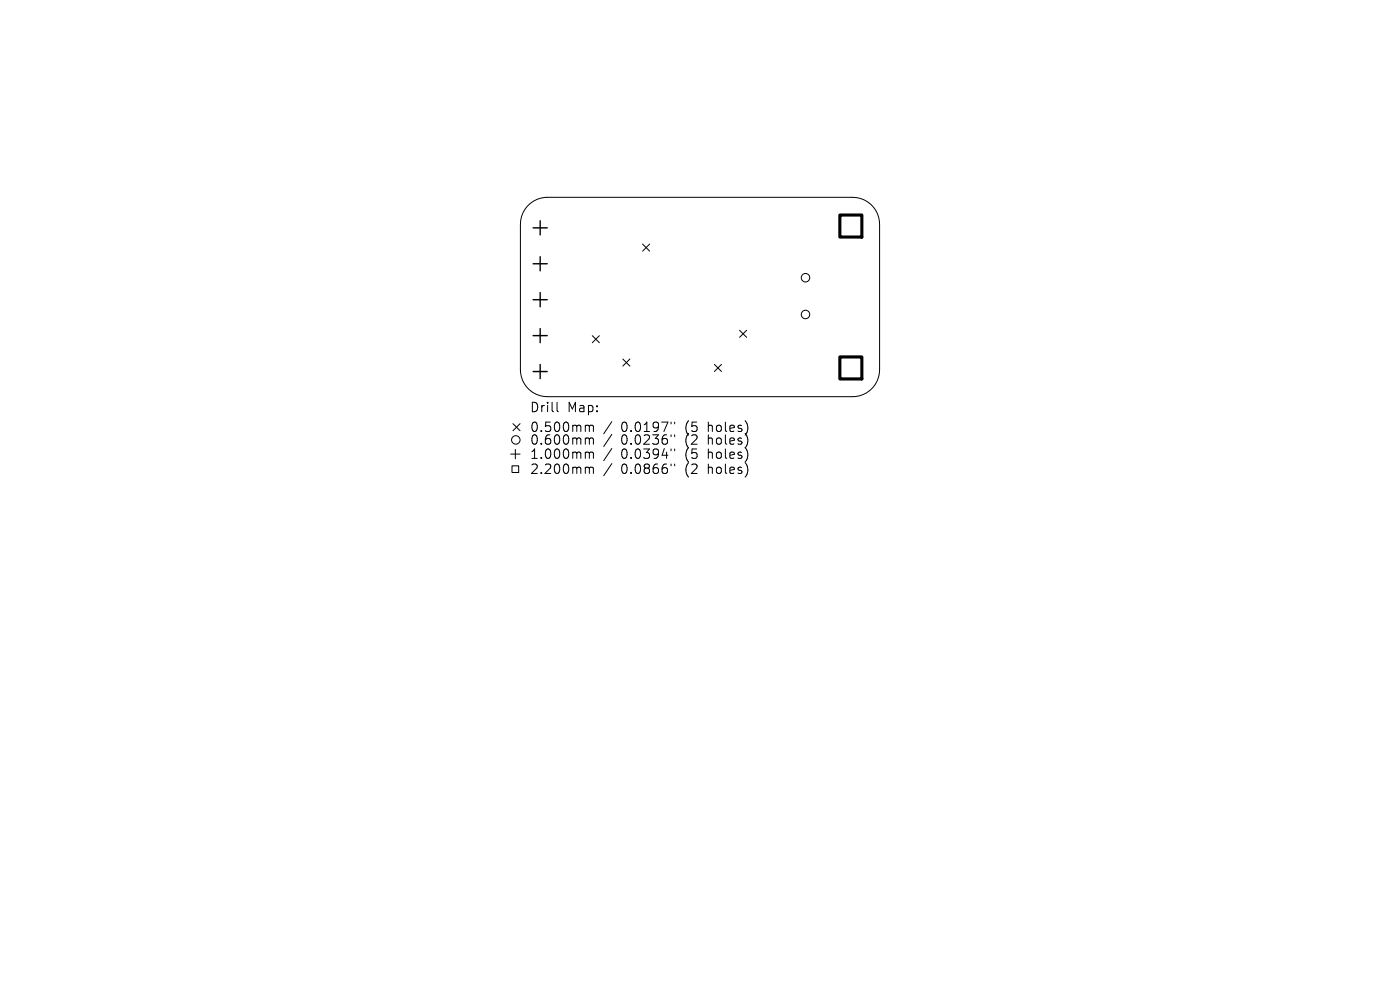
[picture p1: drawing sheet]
<svg xmlns="http://www.w3.org/2000/svg" width="297mm" height="210mm" viewBox="0 0 297 210" stroke-linecap="round" stroke-linejoin="round" font-family="sans-serif">
<defs><g id="words">
<g font-size="2.8">
<text x="112.3" y="87.7">Drill</text>
<text x="120.3" y="87.7">Map:</text>
<text x="112.3" y="91.9">0.500mm</text>
<text x="112.3" y="94.6">0.600mm</text>
<text x="131.8" y="91.9">0.0197&quot;</text>
<text x="131.8" y="94.6">0.0236&quot;</text>
<text x="145.5" y="91.9">(5</text>
<text x="145.5" y="94.6">(2</text>
<text x="150.5" y="91.9">holes)</text>
<text x="150.5" y="94.6">holes)</text>
<text x="112.3" y="97.6">1.000mm</text>
<text x="112.3" y="100.8">2.200mm</text>
<text x="131.8" y="97.6">0.0394&quot;</text>
<text x="131.8" y="100.8">0.0866&quot;</text>
<text x="145.5" y="97.6">(5</text>
<text x="145.5" y="100.8">(2</text>
<text x="150.5" y="97.6">holes)</text>
<text x="150.5" y="100.8">holes)</text>
</g>
</g></defs>
<g fill="none" stroke="#000" stroke-width=".21">
<path d="M111.9 43.8a5.7 5.7 0 0 1 4.2-1.9h64.8a5.7 5.7 0 0 1 5.7 5.7v30.8a5.7 5.7 0 0 1-5.7 5.7h-64.8a5.7 5.7 0 0 1-5.7-5.7v-30.8a5.7 5.7 0 0 1 1.5-3.8zM136.3 51.8l1.5 1.5M137.8 51.8l-1.5 1.5M125.7 71.2l1.5 1.5M127.2 71.2l-1.5 1.5M132.1 76.2l1.5 1.5M133.6 76.2l-1.5 1.5M151.6 77.3l1.5 1.5M153.1 77.3l-1.5 1.5M156.9 70.1l1.5 1.5M158.4 70.1l-1.5 1.5M108.3 96.3h2"/>
<path d="M108.6 98.8h1.4v1.4h-1.4zM108.8 89.9l1.5 1.5M109.3 95.3v2M110.3 89.9l-1.5 1.5M118.2 85.3v1.8l.3 .2M124.5 90.2l.4 .1 .1 .2M124.5 92.9h.2l.3 .3M124.5 95.9h.2l.3 .3M124.5 99.1h.2l.3 .3M125 90.5l.3-.3 .5 .1 .1 1.2M125 90.5v1M125 93.2v1"/>
<path d="M125 96.2v1M125 99.4v1M125 93.2l.3-.3 .5 .1 .1 1.2M125 96.2l.3-.3 .5 .1 .1 1.2M125 99.4l.3-.3 .5 .1 .1 1.2M129.8 89.4l-1.7 2.6M129.8 92.1l-1.7 2.6M129.8 95.1l-1.7 2.6M129.8 98.3l-1.7 2.6M142.4 89.5v.4M142.4 92.2v.4M142.4 95.2v.4"/>
<path d="M142.4 98.4v.4M143.1 89.5v.4M143.1 92.2v.4M143.1 95.2v.4M143.1 98.4v.4"/>
<circle cx="170.9" cy="58.9" r=".9"/>
<circle cx="170.9" cy="66.7" r=".9"/>
<circle cx="109.4" cy="93.3" r=".9"/>
</g>
<path d="M113.1 48.3h3M113.1 56h3M114.6 46.8v3M114.6 54.5v3M113.1 63.6h3M113.1 71.2h3M113.1 78.8h3M114.6 62.1v3M114.6 69.7v3M114.6 77.3v3" fill="none" stroke="#000" stroke-width=".3"/>
<path d="M178.2 45.6h4.6v4.7h-4.6zM178.2 75.7h4.6v4.7h-4.6z" fill="none" stroke="#000" stroke-width=".66"/>
<use href="#words"/>
</svg>
